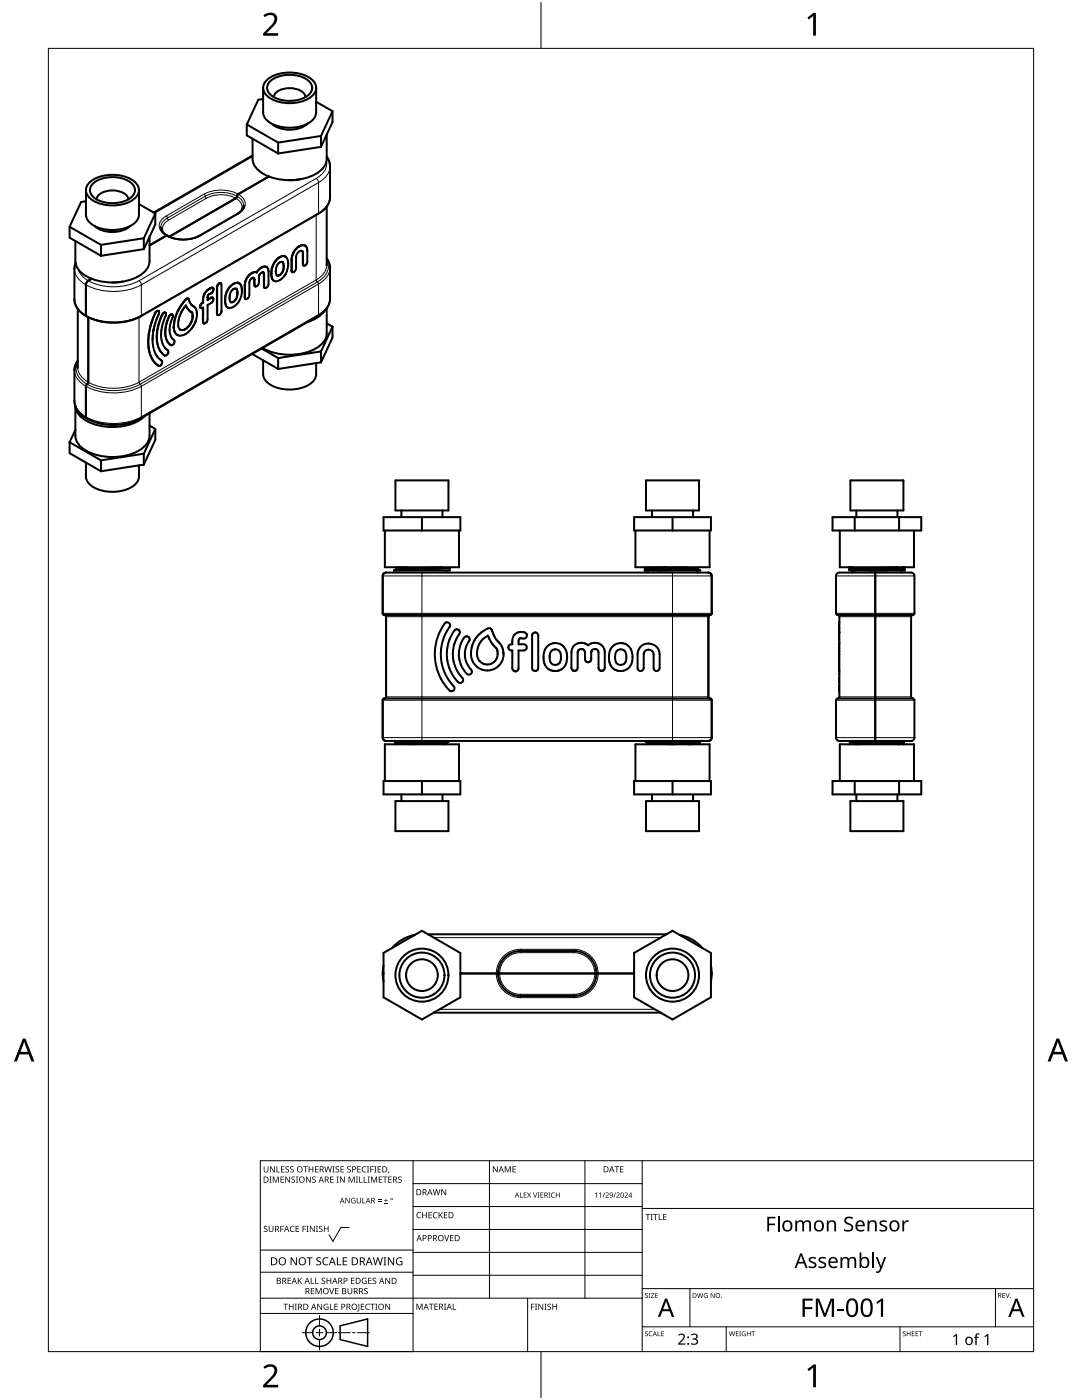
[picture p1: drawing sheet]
<svg xmlns="http://www.w3.org/2000/svg" width="216mm" height="279mm" viewBox="0 0 216 279" stroke-linecap="round" stroke-linejoin="round" font-family="sans-serif">
<g fill="none" stroke="#000" stroke-width=".4">
<path d="M52.5 17.5v4.9a3.3 3.3 0 0 0 2.6 2.7 7.8 7.8 0 0 0 7.3-1.1l.6-1 .1-.6v-4.9M52.5 19.8l-1 .1-2.3 4.9M53.2 16a7.7 7.7 0 0 1 9.2 0 2.11 2.11 0 0 1-.6 3.5 7.8 7.8 0 0 1-8.6-.4 2.01 2.01 0 0 1 0-3.1zM54.1 16.1a6.7 6.7 0 0 1 7.4 0 1.86 1.86 0 0 1 .8 1.8 1.86 1.86 0 0 1-1.3 1.5 6.8 6.8 0 0 1-6.9-.4 1.76 1.76 0 0 1 0-2.9zM54.6 19.4a2.46 2.46 0 0 1 2.5-1.8 3.8 3.8 0 0 1 3.8 1.4l.1 .4M17.1 37.9v4.9a3.3 3.3 0 0 0 2.7 2.7 7.8 7.8 0 0 0 7.2-1.1l.6-1 .1-.6v-4.9M17.9 36.4a7.7 7.7 0 0 1 9.1 0 2.11 2.11 0 0 1-.5 3.5 7.8 7.8 0 0 1-8.6-.4 2.01 2.01 0 0 1 0-3.1zM18.7 36.5a6.7 6.7 0 0 1 7.5 0 1.86 1.86 0 0 1 .7 1.8 1.86 1.86 0 0 1-1.3 1.5 6.8 6.8 0 0 1-6.9-.4 1.76 1.76 0 0 1 0-2.9zM19.3 39.8a2.46 2.46 0 0 1 2.4-1.8 3.8 3.8 0 0 1 3.8 1.4l.1 .4M49.2 24.8v2.2l6.3 3.6M49.2 24.8l6.3 3.7M50.4 31l-19.7 11.4"/>
<path d="M53.6 35.2l-6.1 3.6-.4 .8-13.3 7.6M54.2 24.7a5.9 5.9 0 0 0 7.2 0M55.5 28.5v2.1M59.9 35.8l-2.2 .2M63.1 20.3l3.2 1.9M64.1 27.1l-8.6 1.4M64.1 29.3l-8.6 1.3M64.1 27.1v2.2M65.2 26.9v4.8a4.2 4.2 0 0 1-3 3.4 11.3 11.3 0 0 1-10.4-.9 3.3 3.3 0 0 1-1.4-2.5v-4M65.2 31.3l.4 .8 .2 .9 .1 6.4-.2 .9-.5 .9M66.3 22.2v2.2l-2.2 4.9M66.3 22.2l-2.2 4.9"/>
<path d="M13.9 45.3v2.1l6.2 3.6M13.9 45.3l6.2 3.6M14.9 59.7l.1 1 .5 .9M14.9 53.6v6.1M15.1 52.5l-.3 1.2M15.1 52.5h.1M17.1 40.2l-.9 .1-2.3 5M18.3 55.6l-.8 .5-.3 .6v6.4M18.9 45.1a5.9 5.9 0 0 0 7.1 0M20.1 48.9v2.1M24.5 56.2l-2.2 .2M27.7 40.7l3.3 1.9"/>
<path d="M28.7 47.5l-8.6 1.4M28.7 49.7l-8.6 1.3M28.7 47.5v2.2M29.8 47.3v4.8a4.2 4.2 0 0 1-3 3.4 11.3 11.3 0 0 1-10.3-.9 3.3 3.3 0 0 1-1.5-2.5v-4M31 42.6v2.2l-2.3 4.9M31 42.6l-2.3 4.9M32.1 45.4l.2 .6 .6 .7M32.9 46.7v.1M32.9 46.8l.4 .2M33.2 47l-3.4 2M33.3 47h-.1M33.3 47l.5 .2"/>
<path d="M37.6 59.6h.1M37.6 59.6h-.1a5.1 5.1 0 0 0-2.1 2.8l-.6 1.7-.1 1.2M37.6 59.6h-.2a5.1 5.1 0 0 0-2.1 2.8l-.5 1.7-.1 1.2M37.6 59.6l.5 1.1 .6 .5M40.8 58.7l-.3 .8v.8M40.8 58.7h.1M40.8 58.7l-.2 .9-.1 .8M41.4 59.3v.1M41.4 59.4v.5l.7-.5M41.4 57.8l.1 .1M41.4 57.8l-.6 .9M41.5 57.9l-.7 .8"/>
<path d="M42 57.5h.1M42 57.5l-.6 .3M42 57.5l-.5 .4M42.1 59.4l-.7 .4M42.1 59.4h.1M42.2 58.5l-.6 .3-.2 .5M42.2 58.5h.1M42.2 57.4l.3 .1M42.2 57.4h.1M42.2 57.4l-.2 .1M42.4 59.4l.2 .4-.4 .6M42.4 59.4h-.3"/>
<path d="M42.5 57.5l.1 .4-.4 .6M43.3 57.1v5.5l.1 .3M43.3 57.1h.1M43.4 57.1l-.1 5.5 .1 .3M43.9 56.5l-.3 .2-.3 .4M43.9 56.5h.1M43.9 56.5l-.3 .2-.2 .4M43.9 56.5l.2 .1M44 56.5l.1 .1M44.1 56.6l.1 .3v5.3l-.3 .5-.5 .2M44.9 59.9a1.56 1.56 0 0 0 .6 1.5M44.9 59.9h.1"/>
<path d="M44.9 59.9a1.6 1.6 0 0 0 .6 1.5M45.6 57.5l-.6 1.3-.1 1.1M45.6 57.5h.1M45.7 57.5l-.6 1.4-.2 1M46.3 58l.2-.2a.53 .53 0 0 1 .5-.2 .53 .53 0 0 1 .4 .5 1.66 1.66 0 0 1-1.3 2.2l-.2-.3-.1-.8 .1-.6zM47.1 57.6a1.84 1.84 0 0 1-.9 2.7h-.2M47.5 56.4a2.16 2.16 0 0 0-1.9 1.1M47.5 56.4v.1M47.5 56.4l.2 .1M47.5 56.5h.2M47.5 56.5a2.16 2.16 0 0 0-1.8 1M47.7 56.5h.1"/>
<path d="M47.7 56.5l.1 .1M47.8 42.4l-8.1 4.7a7.4 7.4 0 0 1-5.9 .1M47.8 42.4h.1M47.8 56.6h.1M47.9 56.6v.1M47.9 56.7h.1M47.9 56.7l.2 .4a3.7 3.7 0 0 1-2.1 4.4l-.5-.1M48.6 41.1l-.2 .6-.6 .7M48.6 41v.1M48.8 56.9v2.4l.2 .4M48.8 56.9h.1M48.9 56.9v2.5l.1 .3"/>
<path d="M50.6 55.4l.1 .4M50.7 55.8v1l.2 .4M50.7 55.8h.1M50.8 55.8l-.1-.2a.71 .71 0 0 0-.7 .1 .71 .71 0 0 0-.2 .7v2.5a.76 .76 0 0 1-.8 .8M50.8 55.8l.1 1.4M51.2 54.3v.1M51.2 54.3a2.36 2.36 0 0 0-2.4 2.6M51.2 54.4a2.36 2.36 0 0 0-2.3 2.5M52.5 54.3l.2 .4M52.5 54.3l-.5 .3-.2 .3-.1 1.5a.77 .77 0 0 1-.8 .8M52.7 54.7v2.4l.1 .4M52.7 54.7h.1"/>
<path d="M52.7 54.7v2.5l.1 .3M53.1 53.3h.1M53.1 53.3a1.83 1.83 0 0 0-1.9 1M53.2 53.3a1.83 1.83 0 0 0-2 1.1M53.2 53.3l.4 .6v2.8a.69 .69 0 0 1-.8 .8M54.1 54.5a1.56 1.56 0 0 0 .6 1.6M54.1 54.5l.1 .1M54.2 54.6a1.6 1.6 0 0 0 .5 1.5M54.9 52.2l-.5 .8-.3 1.5M54.9 52.2h.1M54.9 52.2l-.5 .9-.2 1.5M55.5 52.6l.3-.2a.44 .44 0 0 1 .7 0 1.91 1.91 0 0 1-1.1 2.6h-.1a2.12 2.12 0 0 1 .2-2.4z"/>
<path d="M56.3 52.3a1.84 1.84 0 0 1-.9 2.7h-.2M56.7 51.1l.2 .1M56.7 51.1a2.16 2.16 0 0 0-1.8 1.1M56.7 51.1h.1M56.7 51.1a2.17 2.17 0 0 0-1.8 1.1M56.9 51.2h.1M56.9 51.2a3.1 3.1 0 0 1-.4 4.1 1.77 1.77 0 0 1-1.8 .8M58.2 54.2h.1M58.2 54.2l.2 .1M58.2 54.2l.1 .1M58.5 50.4l-.3 1.1v2.7M58.5 50.4l.1 .1"/>
<path d="M58.6 50.5l-.4 1v2.7M59.7 49.1h.1M59.7 49.1l-.8 .7-.4 .6M59.8 49.1l-.6 .5-.6 .9M60.2 50.1l.2 .4M60.4 50.5l.1 2.4M60.4 50.5h.1M60.5 52.9l.1 .1M60.5 52.9h.1M60.5 50.5l-.1-.2a.62 .62 0 0 0-.6-.2 .62 .62 0 0 0-.5 .5l-.2 .7-.1 2.4-.3 .5-.4 .1M60.5 50.5v2.4M60.9 49l.4 .7v2.5l-.2 .6-.5 .2"/>
<path d="M60.9 49l-.5-.1-.6 .2M60.9 49l-.5-.1-.7 .2M65.2 41.2v11.8M65.2 51.6l.5 .9 .2 1-.1 6.3-.2 .9-.4 .8M65.2 41.2l-.8 .8-.8 .6-36.1 20.8-2.4 .8-2.6 .2-2.6-.3-2.3-.8M14.9 73.9v6.1l.1 1M15.5 72l-.5 1-.2 .9M15.5 61.6l.8 .8 .9 .7M15.5 61.6v11.8M17.2 63.1l.4 .2M17.6 63.3v13l-.5 .8v6.1l.2 .3M30.6 65.9l-.1 1a6.6 6.6 0 0 0 1.1 4.5l.5 .5"/>
<path d="M30.6 65.9h.1M31 64.4l-.4 1.5M31.5 62l-.3 .1a12.1 12.1 0 0 0-1.4 8.2 4.3 4.3 0 0 0 1.9 2.7M31.5 62l.1 .1M31.5 62h.1M31.6 62v.1M31.6 62.1h.1M31.6 62.1l-.3 .1a12 12 0 0 0-1.5 8.1 3.3 3.3 0 0 0 2.1 2.7l.4-.5M31.6 62.8l-.6 1.6M31.6 62.8h.1M31.7 62.1h.1M31.7 62.1l.1 .3-.2 .4"/>
<path d="M32.1 71.9h.1M32.1 71.9l.3 .2-.1 .4M32.3 72.5h.1M33 62.4h.1M33 62.4l-.4 .1a8.9 8.9 0 0 0-1 6.8l.8 1.2 .5 .4M33 62.4l-.4 .1a8.9 8.9 0 0 0-1 6.8 3.1 3.1 0 0 0 1.3 1.7M33 62.4l.1 .1M33.1 62.5h.1M33.1 62.5v.1a10.3 10.3 0 0 0-.9 4.7 3.5 3.5 0 0 0 1.4 2.8 .76 .76 0 0 1-.7 .8M34.3 62.7l.1 .1M34.3 62.7l.2 .5a4.3 4.3 0 0 0 0 4.4 .66 .66 0 0 1 .3 .8 .66 .66 0 0 1-.7 .5M34.3 62.7l-.3 .1a6 6 0 0 0-.7 5.2l.8 .9"/>
<path d="M34.7 65.3l.2 1.1 .5 .4M34.7 65.3h.1M35.6 64.9h.1M37.1 61l.5 .8 .5 .4M37.1 61l-.9 1.2a5.8 5.8 0 0 0-.6 2.7M37.1 61h.1M38.1 62.2l.1 .1a2.7 2.7 0 0 1-1.2 3.4 .89 .89 0 0 1-1 .1 .89 .89 0 0 1-.4-.9M38.2 62.3a2.7 2.7 0 0 1-1.2 3.4l-.6 .2-.5-.1M38.6 61.1l.1 .1M38.7 61.2l.4 .5 .2 .8M39.3 62.5h.1M39.3 62.5v.2"/>
<path d="M39.3 62.7l-.2 1.1-.5 1.2a4.2 4.2 0 0 1-2.6 2 1.38 1.38 0 0 1-1.3-1.7M39.3 62.7h.1M40 61.4l.1 .1M40 60.9v.5M40 60.9h.1M40 61.4h.1M40.1 61.5l.4-.1v2.8l.2 .3M40.4 60.4h.1M40.4 60.4l-.4 .5M40.5 61.4v2.8l.2 .3M40.5 60.3v.1M40.5 60.3l-.1 .1"/>
<path d="M40.5 60.4h-.1M42.1 60.5l-.7 .4v2.8a.75 .75 0 0 1-.7 .8M42.2 60.4l-.1 .1M50.3 70.6l5.2 3M52.2 69.6l3.3 1.9M52.5 71.9v2.8a3.2 3.2 0 0 0 2.6 2.6 7.8 7.8 0 0 0 7.3-1.1l.6-1 .1-2.7M55.5 71.5v2.1M64.1 70.1v2.2M64.1 72.3l-8.6 1.3M64.1 70.1l-8.6 1.4M64.6 62.2l-1.2 .9-35.8 20.6M64.6 62.2l-1.3 1.2-2 .9"/>
<path d="M65.2 61.5v5a4.2 4.2 0 0 1-3 3.5 11.5 11.5 0 0 1-9.8-.6M65.2 64.5l1.1 .7M65.2 61.5l-.6 .7M66.3 65.2v2.2l-2.2 4.9M66.3 65.2l-2.2 4.9M13.9 88.3v2.1l6.2 3.6M13.9 88.3l6.2 3.6M15 81h.1M15 81v.1M15 81.1h.1M15 81.1v5.8a4.2 4.2 0 0 0 3.1 3.5 11.3 11.3 0 0 0 10.3-.9 3.3 3.3 0 0 0 1.4-2.6v-4.4M15 85.8l-1.1 2.5"/>
<path d="M15 81.1a4.3 4.3 0 0 0 3.2 3.3 11.2 11.2 0 0 0 10.3-1l.4-.4M15.1 81.1a5 5 0 0 0 2.2 2.4M17.1 92.3v2.8a3.3 3.3 0 0 0 2.7 2.6 7.8 7.8 0 0 0 7.2-1.1l.6-1 .1-2.7M17.3 83.5l2.2 .9 2.6 .4 2.6-.2 2.4-.6M20.1 91.9v2.1M27.1 84h.1M27.6 83.8l-.5 .2M27.6 83.7v.1M28.7 90.5v2.2M28.7 92.7l-8.6 1.3M28.7 90.5l-8.6 1.4M29.8 84.9l1.2 .7"/>
<path d="M31 85.6v2.2l-2.3 4.9M31 85.6l-2.3 4.9M78.9 95.9h10.6v6h-10.6zM128.9 95.9h10.6v6h-10.6zM169.7 95.9h10.6v6h-10.6zM76.5 103.2h15.4v2.7h-15.4zM76.8 105.9v7.3h14.8v-7.3M78.7 113.8v.1M78.9 113.2l.2 .1M79.1 113.6l-.4 .2M80.1 101.9v1.3M80.8 113.7l-2.1 .1"/>
<path d="M81.2 113.2l-2.1 .1M84.2 103.2v2.7M88.2 113.2l-9.1 .4v-.3M88.3 101.9v1.3M89.1 113.9v.4M89.4 113.2l.3 .2M89.7 113.4h.1M89.7 113.4l-8.9 .3M89.7 113.4v.5l-11-.1M126.5 103.2h15.4v2.7h-15.4zM126.8 105.9v7.3h14.8v-7.3M128.7 113.4v.5l11-.1"/>
<path d="M128.7 113.5l.5 .3M128.7 113.5v.4M129 113.2l-.3 .2M129.2 113.8v.1M129.3 113.9v.4M130.1 101.9v1.3M132.8 113.2l-4.1 .2M134.2 103.2v2.7M137 113.2l-8.3 .3M138.3 101.9v1.3M139.1 113.9v.4M139.2 113.6l.5 .2"/>
<path d="M139.2 113.3l-10 .5M139.2 113.6l-8 .3M139.2 113.3v.3M139.5 113.2l-.3 .1M139.7 113.8v.1M166.1 103.2h17.7v2.7h-17.7zM167.6 105.9v7.3h14.8v-7.3M169.4 113.2v.1M169.4 113.6v.3M169.4 113.3l.5 .3M169.7 113.4l-.3 .2h.5M169.9 113.6v.3"/>
<path d="M169.9 113.8h.1M170 113.9v.4M170.2 113.2l-.8 .1M170.5 103.2v2.7M170.9 101.9v1.3M174.6 114.3v33.6M179.1 113.2l-9.2 .4M179.1 101.9v1.3M179.3 113.7l-5.6 .2M179.4 103.2v2.7M179.9 113.9v.4M180 113.3h.1"/>
<path d="M180 113.3l-10.1 .5M180 113.3l.5 .3M180 113.2v.1M180.3 113.2h-.2M180.5 113.6h.1M180.5 113.3h-.4M180.5 113.3l-.3 .1M180.5 113.6l-1.2 .1M180.5 113.6v.3h-10.7M180.5 113.2v.1M76.7 122.7l.3 .4v16l-.3 .3M76.7 122.7l-.3-.3v-7.5a.67 .67 0 0 1 .6-.6h64.4a.67 .67 0 0 1 .6 .6v7.5l-.3 .3"/>
<path d="M76.7 122.7h65M76.7 139.4h65M88.8 124.3a.6 .6 0 0 1 .8 0 .6 .6 0 0 1 .1 .8 9.4 9.4 0 0 0 .9 12 .6 .6 0 0 1-.2 .8 .6 .6 0 0 1-.7-.1 10.4 10.4 0 0 1-.9-13.5zM90.8 125.7a.64 .64 0 0 1 .9 .2 .64 .64 0 0 1-.2 .9 7 7 0 0 0 .9 8.7 .6 .6 0 0 1-.3 .7 .6 .6 0 0 1-.7-.1 8 8 0 0 1-.6-10.4zM92.7 127.2a.6 .6 0 0 1 .8-.1 .6 .6 0 0 1 .1 .8 4.6 4.6 0 0 0 .5 6 .6 .6 0 0 1-.3 .7 .6 .6 0 0 1-.7-.1 5.7 5.7 0 0 1-.4-7.3zM94 130.5h.1M95.2 130.5h.1M97.3 126.9l1.1 1.9a2.07 2.07 0 0 1-.2 3.5 2.07 2.07 0 0 1-3-1.8M97.3 126.9a3.8 3.8 0 0 0-2.1 3.6M97.3 126.9h.1M100.4 130.3a4.3 4.3 0 0 0-1.5-2.9l-.4-.6a1.99 1.99 0 0 0-.9-1.4 5.3 5.3 0 0 0-3.6 5.1M100.4 130.3h.1"/>
<path d="M100.4 130.3a3.2 3.2 0 0 1-3.1 3.5 3.2 3.2 0 0 1-3.3-3.3M102.8 126.5l.5-.3 .7-.1a.76 .76 0 0 1 .9 .2 .76 .76 0 0 1 0 1l-.4 .2-.6-.1a.47 .47 0 0 0-.4 .6v.6h1a.62 .62 0 0 1 .6 .6 .62 .62 0 0 1-.6 .6h-1v3.5a.62 .62 0 0 1-.7 .7 .62 .62 0 0 1-.6-.7v-3.5a.64 .64 0 0 1-.8-.6 .64 .64 0 0 1 .8-.6l.1-1.3zM106.4 126.4l.6-.1 .2 .1 .2 .5v6.4a.61 .61 0 0 1-.6 .6 .61 .61 0 0 1-.6-.6v-6.4zM109.2 129a2.37 2.37 0 0 1 2.7-.4 2.37 2.37 0 0 1 1.3 2.5 2.38 2.38 0 0 1-2.4 2.8 2.32 2.32 0 0 1-2.3-2.8v-.5a2.55 2.55 0 0 1 .7-1.6zM110 130a1.16 1.16 0 0 1 1.4-.2 1.16 1.16 0 0 1 .5 1.3 1.19 1.19 0 0 1-1.1 1.6 1.19 1.19 0 0 1-1.1-1.6v-.6zM115.3 130.2h.1M118 130v1.6a.62 .62 0 0 1-.7 .6 .62 .62 0 0 1-.6-.7v-1.3a.73 .73 0 0 0-.7-.7 .73 .73 0 0 0-.7 .7M118 130h.1M118 130a.73 .73 0 0 1 .8-.5 .73 .73 0 0 1 .6 .7v3.1a.62 .62 0 0 0 .7 .6 .62 .62 0 0 0 .6-.6v-3.1a1.98 1.98 0 0 0-1.2-1.8 1.98 1.98 0 0 0-2.1 .4 2.13 2.13 0 0 0-2.9 .1l-.3 .6-.2 .7v3.1a.62 .62 0 0 0 .6 .6 .62 .62 0 0 0 .7-.6v-3.1M122.3 128.9a2.37 2.37 0 0 1 2.7-.3 2.37 2.37 0 0 1 1.2 2.5 2.39 2.39 0 0 1-2.3 2.8 2.39 2.39 0 0 1-2.4-2.8l.2-1.2zM123 130a1.16 1.16 0 0 1 1.5-.3 1.16 1.16 0 0 1 .5 1.4 1.17 1.17 0 0 1-.6 1.4 1.17 1.17 0 0 1-1.5-.4l-.2-1zM128 128.9a2.24 2.24 0 0 1 2.3-.3 2.24 2.24 0 0 1 1.3 2v2.7a.6 .6 0 0 1-.6 .6 .6 .6 0 0 1-.6-.6v-2.7a.99 .99 0 0 0-1-1 .99 .99 0 0 0-1 1v2.7a.61 .61 0 0 1-.6 .6 .61 .61 0 0 1-.6-.6l.1-3.1 .3-.8z"/>
<path d="M141.7 139.4l.3 .3v7.5a.67 .67 0 0 1-.6 .7h-64.4a.67 .67 0 0 1-.6-.7v-7.5l.3-.3M141.7 122.7l-.3 .4v16l.3 .3M167.1 122.7l.4 .4v16l-.4 .3M167.1 139.4l-.3 .3v7.5a.67 .67 0 0 0 .7 .7h14.3a.67 .67 0 0 0 .7-.7v-7.5l-.4-.3M167.1 122.7l-.3-.3v-7.5a.67 .67 0 0 1 .7-.6h14.3a.67 .67 0 0 1 .7 .6v7.5l-.4 .3M167.1 122.7h15M167.1 139.4h15M167.4 124.2h.1M167.4 136.3h.1M167.4 138h.1M167.4 125.4h.1M167.4 127h.1"/>
<path d="M167.4 126.1h.1M167.4 125.4v.6M167.4 135.3v.8M167.4 136.9v.9M167.4 133.9h.1M167.4 130h.1M167.4 130.6h.1M167.4 128.3h.1M167.4 126.2h.1M167.5 124.3l-.1 .8M167.5 126.3l-.1 1.5M167.5 128.4v5.4"/>
<path d="M167.5 134.5l-.1 .1M182.1 122.7l-.3 .4v16l.3 .3M76.5 155.9h15.4v2.6h-15.4zM76.8 155.9v-7.4h14.8v7.4M78.8 148.3v.1M78.8 148.4l.2 .1M78.9 159.9h10.6v6h-10.6zM80.1 158.5v1.4M81.6 147.9h-.7a3.4 3.4 0 0 0-2.1 .4M84.2 155.9v2.6M88.3 158.5v1.4M89.1 148.2v.3"/>
<path d="M89.1 148.5h.2M89.1 148.5h-.7M89.5 147.9l-10.7 .4M89.6 148l-10.8 .4M89.6 148l-.5 .3h-.5l-6.9 .2M89.6 147.9v.1M126.5 155.9h15.4v2.6h-15.4zM126.8 155.9v-7.4h14.8v7.4M128.8 147.9v.1M128.8 148h.1M128.8 148l.5 .2M128.9 159.9h10.6v6h-10.6z"/>
<path d="M129.3 148.2v.3M129.3 148.5h-.2M129.8 147.9l-1 .1M130.1 158.5v1.4M134.2 155.9v2.6M136.1 148.2l-6.8 .3M136.1 148.2h.1M136.1 148l-6.8 .2M136.1 148h.1M137.4 148.5l2.2-.1-.2 .1M138.3 158.5v1.4M138.3 148.1l-2.2 .1"/>
<path d="M138.3 148.1h.1M138.4 147.9l-2.3 .1M139.1 148l-.8 .1M139.1 148l.5 .3M139.1 147.9v.1M139.1 148h.1M139.6 148.3l-6.2 .2M139.6 148.3v.1M166.1 155.9h17.7v2.6h-17.7zM167.6 155.9v-7.4h14.8v7.4M169.6 148.1v.1M169.6 148.5h.1"/>
<path d="M169.6 148.2l.2 .2M169.7 159.9h10.6v6h-10.6zM169.8 147.9l.2 .1v.2M169.9 147.9l-.3 .2M170 148l-.4 .1M170.1 148.2l-.5 .3M170.1 148.1l-.5 .1M170.4 148.2h-.3M170.4 148.2h.1M170.5 155.9v2.6M170.9 158.5v1.4M179.1 158.5v1.4"/>
<path d="M179.2 147.9l-8.8 .3M179.4 155.9v2.6M180 147.9l.4 .2M180.1 148.4l.3 .1M180.4 148.5h.1M180.4 148.2l-9.8 .3M180.4 148.1l-10.8 .4M180.4 148.2l-.5 .3h-.7M180.4 148.5h-.1M180.4 148.1v.1M76.4 194.3h.1M76.4 194.3l.1 1.5"/>
<path d="M76.5 192.7l-.1 1.6M76.5 190.2l7.7-4.4 7.7 4.4v8.8l-7.7 4.5-7.7-4.5zM82.8 186.6l-1.5 .4-1.3 .7-1.8 1.5M85.4 186.5h47.6M91.9 194.3h34.6M100.4 191.4a4.5 4.5 0 0 1 3.5-1.6h10.6a4.5 4.5 0 0 1 4.5 4.5 4.5 4.5 0 0 1-4.5 4.5h-10.6a4.5 4.5 0 0 1-4.1-2.6 4.5 4.5 0 0 1 .6-4.8zM126.5 190.2l7.7-4.4 7.7 4.4v8.8l-7.7 4.5-7.7-4.5zM135.6 186.6l1.5 .4 1.3 .7 1.7 1.5M141.9 194.3h.1M141.9 192.7l.1 1.6M142 194.3l-.1 1.5M86.5 202.1h45.3"/>
<circle cx="84.2" cy="194.6" r="5.3"/>
<circle cx="84.2" cy="194.6" r="4.5"/>
<circle cx="84.2" cy="194.6" r="3.2"/>
<circle cx="134.2" cy="194.6" r="5.3"/>
<circle cx="134.2" cy="194.6" r="4.5"/>
<circle cx="134.2" cy="194.6" r="3.2"/>
</g>
<g fill="none" stroke="#000" stroke-width=".2">
<path d="M40.7 38.8l.2 .4M40.7 38.8l-7.5 4.3M40.7 38.8a7.1 7.1 0 0 1 7.7 .7 2 2 0 0 1-.9 3.2M40.9 39.2a6.6 6.6 0 0 1 7.2 .6l.5 .8v.4M40.9 39.2l.3 .4M40.9 39.2l-7.5 4.3M41.2 39.6a6.1 6.1 0 0 1 6.6 .6 1.54 1.54 0 0 1 0 2.2M41.2 39.6l-7.6 4.3M50.4 31.3l-19.5 11.2M63.1 35.6l.3 .4 .2 .4M63.1 35.6l-35.4 20.4M63.6 36.4v6.1"/>
<path d="M63.6 36.4l-35.4 20.4M65.1 32.2a2.9 2.9 0 0 1-1.4 3l-.6 .4M65.9 39.3a3.8 3.8 0 0 1-2.3 3.2M65.9 33.2a3.8 3.8 0 0 1-2.3 3.2M14.8 53.7a4.2 4.2 0 0 0 2.9 3.4 12.4 12.4 0 0 0 10.5-.3M14.9 59.7a4.2 4.2 0 0 0 2.8 3.5 12.4 12.4 0 0 0 10.5-.3M15.6 53.7a5.7 5.7 0 0 0 4.7 3.3 11.2 11.2 0 0 0 7.4-1M27.7 56l.4 .4 .1 .4M28.2 56.8v6.1M33.2 43.1l.2 .4M33.2 43.1a2.08 2.08 0 0 0-1.4 2 2.08 2.08 0 0 0 1.4 1.9 7.5 7.5 0 0 0 6.8 0M33.4 43.5l.2 .4"/>
<path d="M33.4 43.5a2.16 2.16 0 0 0-1.3 1.9M33.6 43.9a1.73 1.73 0 0 0-.7 2.8M37 59.8h.1M37.4 59.6h.1M39.8 47h.2M40.5 59.9h.1M43.3 57.3v.1M43.7 56.6h.1M46.5 56.7h.1M47.4 58.5h.1M47.4 42.7h.1M47.5 42.7l-7.5 4.3"/>
<path d="M48.8 59.3l.1 .1M49.8 54.8v.1M50.2 54.5h.1M50.7 56.8l.1 .1M52.1 53.4h.1M52.7 57.1v.1M55.8 54.9h.1M55.8 51.3v.1M56.6 53.1v.1M58.2 54h.1M58.2 51.8h.1M60.4 52.7h.1"/>
<path d="M63.1 55.9l.2 .4M63.1 42.9v13M63.1 55.9l-35.4 20.4M63.3 56.3l-35.3 20.4M63.3 56.3l.3 .4M63.6 56.7v6.1M63.6 42.5l-35.4 20.4M63.6 56.7l-35.4 20.4M63.6 42.5l-.1 .2M65.2 51.9a2.96 2.96 0 0 1-1.3 4l-.6 .4M65.2 53a3.6 3.6 0 0 1-2.1 2.9M65.9 53.5a3.8 3.8 0 0 1-2.3 3.2"/>
<path d="M65.9 59.6a3.8 3.8 0 0 1-2.3 3.2M14.8 73.9a4.3 4.3 0 0 0 2.9 3.5 12.4 12.4 0 0 0 10.5-.3M14.9 80a4.2 4.2 0 0 0 2.8 3.5 12.4 12.4 0 0 0 10.5-.3M15.5 72.4a2.96 2.96 0 0 0 1.3 3.9 11.5 11.5 0 0 0 11.2 .4M15.5 73.4a4.3 4.3 0 0 0 3.4 3.5 11.4 11.4 0 0 0 8.8-.6M27.7 76.3l.3 .4M27.7 63.3v13M28 76.7l.2 .4M28.2 62.9l-.1 .2M28.2 77.1v6.1M30.9 62.5h.1M31.2 62.1l.1 .1"/>
<path d="M31.6 73h.1M32.3 62.8l.1 .1M32.6 62.5h.1M32.8 70.9h.1M32.9 62.4h.1M33.7 63.2h.1M34 62.8h.1M34.1 68.9h.1M34.3 62.7h.1M35.5 61.9h.1M37 65.7h.1M38.4 63.1l.1 .1"/>
<path d="M40.5 64.2h.1M43.3 62.6h.1M46.5 60.2h.1M63.6 62.8l-35.4 20.4M63.6 62.8l-.2 .3M28.2 83.2l-.1 .3M76.4 114.9h65.6M84.2 114.3v33.6M134.2 114.3v33.6M166.8 114.9h15.7M76.4 122.4h65.6M76.4 139.7h65.6"/>
<path d="M77 139.1h64.4M77 123.1h64.4M166.8 122.4h15.7M166.8 139.7h15.7M167.4 137.8h.1M167.4 135.3h.1M167.4 136.1h.1M167.4 125.1h.1M167.4 136.9h.1M167.4 133.3h.1M167.4 124.7h.1M167.4 126.9h.1"/>
<path d="M167.4 134.1h.1M167.4 125.4h.1M167.4 125.8h.1M167.5 139.1h14.3M167.5 123.1h14.3M76.4 147.2h65.6M166.8 147.2h15.7M86.5 187.1h45.3M103.9 189.5a4.8 4.8 0 0 0-4.9 4.8 4.8 4.8 0 0 0 4.9 4.8M103.9 190.1a4.2 4.2 0 0 0-4.2 4.2 4.2 4.2 0 0 0 4.2 4.1M103.9 189.5h10.6M103.9 190.1h10.6"/>
<path d="M103.9 189.5v.6M103.9 198.4v.7M103.9 198.4h10.6M103.9 199.1h10.6M114.5 190.1a4.2 4.2 0 0 1 4.2 4.2 4.2 4.2 0 0 1-4.2 4.1M114.5 189.5v.6M114.5 198.4v.7M114.5 189.5a4.8 4.8 0 0 1 4.8 4.8 4.8 4.8 0 0 1-4.8 4.8M87.7 201.4h43"/>
</g>
<path d="M9.7 9.7h196.5v260h-196.5z" fill="none" stroke="#000" stroke-width=".2"/>
<path d="M107.9 .5v9.2M107.9 269.7v9.2" fill="none" stroke="#000" stroke-width=".2"/>
<g fill="#000">
<path d="M52.6 3.1a1.64 1.64 0 0 1 2.7 .4 2.52 2.52 0 0 1-1.1 2.2l-1 .9h2.3v.5h-3v-.4l1.2-1.2a1.95 1.95 0 0 0 .9-2.2 1.23 1.23 0 0 0-1.7 .1zM161.1 3.5l1.2-.9h.5v4.5h-.5v-4l-.9 .8zM52.6 272.8a1.64 1.64 0 0 1 2.7 .4 2.52 2.52 0 0 1-1.1 2.2l-1 1h2.3v.5h-3v-.5l1.2-1.2a1.95 1.95 0 0 0 .9-2.1 1.23 1.23 0 0 0-1.7 .1zM161.1 273.3l1.2-1h.5v4.6h-.5v-4l-.9 .7z"/>
<path d="M4.6 207.3h.5l1.8 4.5h-.6l-.6-1.4h-1.8l-.5 1.4h-.6zM4.8 207.9l-.7 2h1.4z"/>
<path d="M210.8 207.3h.5l1.8 4.5h-.6l-.5-1.4h-1.8l-.6 1.4h-.6zM211.1 207.9l-.7 2h1.4z"/>
</g>
<g fill="none" stroke="#000" stroke-width=".2">
<path d="M82.4 231.6v38.1h-30.5v-38.1h154.3M82.4 236.2h45.7M97.7 231.6v27.5M116.7 231.6v27.5M128.1 231.6v38.1M51.9 259.1h76.2M51.9 253.9h30.5M51.9 249.5h30.5M69.7 245h-1.7l-1.6 2.8-.7-1.4M82.4 240.8h45.7M82.4 245.4h45.7M82.4 249.9h45.7"/>
<path d="M82.4 254.5h45.7M105.3 259.1v10.6M128.1 257.2h78.1M128.1 241.2h78.1M137.7 257.2v7.6M198.6 257.2v7.6M51.9 262.1h30.5M60.3 266h2.1M63.1 266h1.3M63.8 262.5v2.1M63.8 265.3v1.4M63.8 267.3v2.1"/>
<path d="M65.1 266h2.1M67.5 266h2.4M70.3 266h.6M71.3 266h2.4M128.1 264.8h78.1M144.9 264.8v4.9M179.6 264.8v4.9"/>
</g>
<g fill="#000">
<path d="M52.6 232.8h.2v.8a.32 .32 0 0 0 .3 .3 .32 .32 0 0 0 .3-.3v-.8h.2v.8a.47 .47 0 0 1-.5 .4 .47 .47 0 0 1-.5-.5zM53.8 234.8h.4l-.1 .1v1l.1 .1h-.4l.1-.1v-1zM53.9 232.8h.2l.6 1v-1h.1v1.2h-.1l-.7-1v1h-.1zM54.4 234.8h.3l.3 1 .4-1h.2v1.2h-.1v-1l-.4 1h-.1l-.4-1v1h-.2zM55.2 232.8h.1v1h.6v.2h-.7zM56 234.8h.7v.1h-.6v.4h.5v.2h-.5v.4h.6v.1h-.7zM56.1 232.8h.6v.1h-.5v.4h.5v.1h-.5v.4h.5v.2h-.6zM57 232.9l.4-.1h.3l-.1 .1a.25 .25 0 0 0-.4-.1 .25 .25 0 0 0 0 .4 .4 .4 0 0 1 .5 .3 .4 .4 0 0 1-.3 .5 .4 .4 0 0 1-.5-.2h.2a.27 .27 0 0 0 .4-.1 .27 .27 0 0 0-.3-.3l-.2-.2zM56.9 234.8h.2l.6 1v-1h.2v1.2h-.2l-.6-1v1h-.2zM57.9 232.9l.5-.1h.2v.1a.25 .25 0 0 0-.4-.1 .25 .25 0 0 0 0 .4 .4 .4 0 0 1 .4 .3 .4 .4 0 0 1-.2 .5 .4 .4 0 0 1-.5-.2h.1a.27 .27 0 0 0 .5-.1 .27 .27 0 0 0-.4-.3l-.2-.2zM58.2 234.9l.4-.1 .3 .1-.1 .1a.25 .25 0 0 0-.4-.1 .25 .25 0 0 0 0 .4 .4 .4 0 0 1 .5 .3 .4 .4 0 0 1-.3 .5 .4 .4 0 0 1-.5-.3l.2 .1a.27 .27 0 0 0 .4-.2 .27 .27 0 0 0-.3-.3l-.2-.2zM59 234.8h.5l-.2 .1v1l.2 .1h-.5l.2-.1v-1z"/>
<path d="M60.5 232.8h.9v.1h-.4v1.1h-.1v-1.1h-.4zM61.1 234.8h.1l.7 1v-1h.1v1.2h-.2l-.6-1v1h-.1zM61.6 232.8h.1v.5h.7v-.5h.1v1.2h-.1v-.6h-.7v.6h-.1zM62.3 234.9l.5-.1 .2 .1v.1a.25 .25 0 0 0-.4-.1 .25 .25 0 0 0 0 .4 .4 .4 0 0 1 .4 .3 .4 .4 0 0 1-.2 .5 .4 .4 0 0 1-.5-.3l.1 .1a.27 .27 0 0 0 .5-.2 .27 .27 0 0 0-.4-.3l-.2-.2zM62.9 232.8h.6v.1h-.5v.4h.5v.1h-.5v.4h.5v.2h-.6zM64.7 232.8h.2l.2 1 .3-1h.2l.2 1 .3-1h.1l-.3 1.2h-.1l-.3-1.1-.3 1.1h-.2zM65.9 234.8h.6v.1h-.5v.4h.5v.2h-.5v.4h.5v.1h-.6zM66.3 232.8h.5l-.2 .1v1l.2 .1h-.5l.2-.1v-1zM67.2 234.8h.4l-.1 .1v1l.1 .1h-.4l.1-.1v-1zM67 232.9l.4-.1h.3l-.1 .1a.25 .25 0 0 0-.4-.1 .25 .25 0 0 0 0 .4 .4 .4 0 0 1 .5 .3 .4 .4 0 0 1-.3 .5 .4 .4 0 0 1-.5-.2h.2a.27 .27 0 0 0 .4-.1 .27 .27 0 0 0-.3-.3l-.2-.2zM67.9 232.8h.7v.1h-.5v.4h.5v.1h-.5v.4h.5v.2h-.7zM67.8 234.8h.2l.7 1-.1-1h.2v1.2h-.2l-.6-1v1h-.2z"/>
<path d="M69.3 232.9l.4-.1h.3l-.1 .1a.25 .25 0 0 0-.3-.1 .25 .25 0 0 0 0 .4 .4 .4 0 0 1 .4 .3 .4 .4 0 0 1-.3 .5 .4 .4 0 0 1-.4-.2h.1a.27 .27 0 0 0 .5-.1 .27 .27 0 0 0-.4-.3l-.2-.2zM69.6 234.8h.2l.4 1 .4-1h.2v1.2h-.2v-1l-.4 1h-.1l-.4-1v1h-.1zM70.2 239.2l.5-.2 .2 .1v.1a.45 .45 0 0 0-.7 .4 .45 .45 0 0 0 .6 .4v-.3h-.2v-.1h.3v.5a.6 .6 0 0 1-.8-.1 .6 .6 0 0 1 .1-.8zM71 234.8h.4l-.1 .1v1l.1 .1h-.4l.2-.1v-1zM71.7 234.8h.1v1.1h.6v.1h-.7zM71.3 232.8h.7v.1h-.6v.4h.5v.1h-.5v.4h.6v.2h-.7zM71.2 239.1h.1v.7a.28 .28 0 0 0 .3 .2 .28 .28 0 0 0 .3-.2v-.7h.1v.7a.42 .42 0 0 1-.4 .4 .42 .42 0 0 1-.4-.4zM72.6 234.8h.1v1.1h.6v.1h-.7zM72.3 232.9l.5-.2 .3 .1-.1 .1a.49 .49 0 0 0-.7 .5 .49 .49 0 0 0 .8 .4 .52 .52 0 0 1-.7 .1 .52 .52 0 0 1-.2-.6zM73.2 232.8h.5l-.2 .1v1l.2 .1h-.5l.2-.1v-1zM73.4 234.8h.4l-.1 .1v1l.1 .1h-.4l.1-.1v-1zM73.9 232.8h.7v.1h-.6v.4h.5v.2h-.5v.5h-.1z"/>
<path d="M74 234.8h.3l.3 1 .4-1h.3v1.2h-.2v-1l-.4 1h-.1l-.4-1v1h-.2zM74.7 232.8h.4l-.1 .1v1l.1 .1h-.4l.1-.1v-1zM75.4 239.7h.7v.1h-.7zM75.4 239.4h.7v.1h-.7zM75.4 232.8h.6v.1h-.5v.4h.5v.1h-.5v.4h.5v.2h-.6zM75.6 234.8h.7v.1h-.6v.4h.5v.2h-.5v.4h.6v.1h-.7zM76.4 234.8h.9v.1h-.4v1.1h-.1v-1.1h-.4zM76.9 239.2h.2v.3h.3v.2h-.3v.3h-.2v-.3h-.3v-.2h.3zM77.5 233.8h.2l-.3 .4zM77.5 234.8h.7v.1h-.6v.4h.5v.2h-.5v.4h.6v.1h-.7zM79.5 234.9l.4-.1 .2 .1v.1a.25 .25 0 0 0-.4-.1 .25 .25 0 0 0 0 .4 .4 .4 0 0 1 .5 .3 .4 .4 0 0 1-.3 .5 .4 .4 0 0 1-.5-.3l.2 .1a.27 .27 0 0 0 .4-.2 .27 .27 0 0 0-.3-.3l-.3-.2zM86.3 237.3h.2l.2 1.1 .3-1.1h.2l.3 1.1 .2-1.1h.2l-.3 1.2h-.2l-.3-1-.3 1h-.1z"/>
<path d="M88.1 237.3h.1l.7 1v-1h.1v1.2h-.2l-.6-1v1h-.1zM98.3 232.8h.2l.7 1v-1h.1v1.2h-.2l-.6-1v1h-.2zM100.7 232.8h.2l.4 .9 .4-.9h.2v1.2h-.1v-1.1l-.4 1.1h-.1l-.4-1.1v1.1h-.2zM102.3 232.8h.6v.1h-.5v.4h.5v.1h-.5v.4h.5v.2h-.6zM103.7 238h.2v.9h.4v.1h-.6zM104.5 238h.6v.1h-.5v.3h.4v.1h-.4v.4h.5v.1h-.6zM105.2 238h.1l.3 .4 .4-.4-.4 .5 .4 .5h-.2l-.2-.4-.4 .4 .3-.5zM106.4 238h.1l.3 .9 .3-.9h.1l-.3 1h-.2zM107.3 238h.3l-.1 .1v.8l.1 .1h-.3l.1-.1v-.8zM107.8 238h.6v.1h-.4v.3h.4v.1h-.4v.4h.4v.1h-.6zM109.4 238h.4l-.1 .1v.8l.1 .1h-.4l.2-.1v-.8zM110.1 238.1l.4-.1h.2v.2a.41 .41 0 0 0-.6 .3 .41 .41 0 0 0 .6 .4 .48 .48 0 0 1-.7-.1 .48 .48 0 0 1 .1-.7z"/>
<path d="M110.9 238h.1v.4h.6v-.4h.1v1h-.1v-.5h-.6v.5h-.1zM118.7 238.2l.4-.2v1h-.1v-.9l-.2 .2zM119.5 238.2l.4-.2v1h-.1v-.9l-.2 .2zM120.6 238h.1l-.3 1h-.2zM120.8 238.1a.37 .37 0 0 1 .6 0 .37 .37 0 0 1-.2 .6l-.2 .2h.5v.1h-.7l.3-.4a.27 .27 0 0 0 .3-.3 .27 .27 0 0 0-.4-.2zM122.8 238h.1l-.4 1h-.1zM122.6 232.8h.9v.1h-.3v1.1h-.2v-1.1h-.4zM123 238.1a.37 .37 0 0 1 .6 0 .37 .37 0 0 1-.2 .6l-.3 .2h.6v.1h-.7l.2-.4a.27 .27 0 0 0 .3-.3 .27 .27 0 0 0-.3-.2zM123.7 232.8h.7v.1h-.5v.4h.5v.1h-.5v.4h.5v.2h-.7zM124.6 238.1a.37 .37 0 0 1 .6 0 .37 .37 0 0 1-.2 .6l-.2 .2h.5v.1h-.7l.3-.4a.27 .27 0 0 0 .3-.3 .27 .27 0 0 0-.4-.2zM52.7 244.8l.4-.2 .3 .1-.1 .1a.25 .25 0 0 0-.4-.1 .25 .25 0 0 0 0 .4 .4 .4 0 0 1 .5 .3 .4 .4 0 0 1-.3 .5 .4 .4 0 0 1-.5-.2h.2a.27 .27 0 0 0 .4-.1 .27 .27 0 0 0-.3-.3l-.2-.2zM53.6 244.6h.2v.8a.32 .32 0 0 0 .3 .3 .32 .32 0 0 0 .3-.3v-.8h.2v.8a.47 .47 0 0 1-.5 .5 .47 .47 0 0 1-.5-.5z"/>
<path d="M55.9 244.6h.7v.2h-.5v.4h.5v.1h-.5v.6h-.2zM57.4 255h.7v.1h-.6v.4h.5v.2h-.5v.4h.6v.1h-.7zM58 244.8l.4-.2 .4 .1-.1 .1a.49 .49 0 0 0-.7 .5 .49 .49 0 0 0 .7 .4 .52 .52 0 0 1-.6 .1 .52 .52 0 0 1-.3-.6zM58 250.9h.2l.9 1.3v-1.3h.1v1.6h-.2l-.8-1.3v1.3h-.2zM59 244.6h.7v.2h-.6v.4h.5v.1h-.5v.4h.6v.2h-.7zM59.4 255h.2v.6l.5-.6h.2l-.5 .5 .5 .7h-.2l-.4-.6-.1 .6h-.2zM60.4 244.6h.6v.2h-.5v.4h.5v.1h-.5v.6h-.1zM61.2 244.6h.4l-.2 .2v.9l.2 .2h-.4l.1-.2v-.9zM61.2 250.9h1.2v.2h-.5v1.4h-.2v-1.4h-.5zM62 255h.2v1.1h.5v.1h-.7zM62 257.1h.7v.1h-.5v.4h.5v.1h-.5v.4h.5v.2h-.7zM61.8 244.6h.2l.7 1.1-.1-1.1h.2v1.3h-.2l-.6-1v1h-.2z"/>
<path d="M62.9 255h.1v1.1h.6v.1h-.7zM63 244.6h.5l-.2 .2v.9l.2 .2h-.5l.2-.2v-.9zM63 257.1h.2l.4 1 .4-1h.2v1.2h-.2v-1.1l-.4 1.1h-.1l-.4-1.1v1.1h-.1zM63.2 251.1l.3-.2 .6 .1-.2 .1a.33 .33 0 0 0-.6 .2 .33 .33 0 0 0 .4 .4 .47 .47 0 0 1 .4 .6 .47 .47 0 0 1-.7 .2h-.3v-.2h.2a.35 .35 0 0 0 .6-.2 .35 .35 0 0 0-.5-.4l-.3-.2zM63.7 244.8l.4-.2 .3 .1-.1 .1a.25 .25 0 0 0-.4-.1 .25 .25 0 0 0 0 .4 .4 .4 0 0 1 .5 .3 .4 .4 0 0 1-.3 .5 .4 .4 0 0 1-.5-.2h.2a.27 .27 0 0 0 .4-.1 .27 .27 0 0 0-.3-.3l-.2-.2zM64.2 255.1l.4-.1 .3 .1-.1 .1a.25 .25 0 0 0-.3-.1 .25 .25 0 0 0 0 .4 .4 .4 0 0 1 .4 .3 .4 .4 0 0 1-.3 .5 .4 .4 0 0 1-.4-.3l.1 .1a.27 .27 0 0 0 .5-.2 .27 .27 0 0 0-.4-.3l-.2-.2zM64.5 251.1l.6-.2 .4 .1-.1 .2a.63 .63 0 0 0-.9 .5 .63 .63 0 0 0 1 .6v.2a.83 .83 0 0 1-1.1-.3 .83 .83 0 0 1 .1-1.1zM64.6 244.6h.2v.6h.6v-.6h.2v1.3h-.2v-.6h-.6v.6h-.2zM65.7 257.1h.1l.4 1 .3-1h.2l-.4 1.2h-.2zM65.2 255h.1v.5h.6v-.5h.2v1.2h-.2v-.5h-.6v.5h-.1zM67.2 250.9h.2v1.4h.7v.2h-.9zM66.9 257.1h.6v.1h-.5v.4h.5v.1h-.5v.4h.5v.2h-.6z"/>
<path d="M68.4 250.9h.9v.2h-.7v.5h.6v.2h-.6v.5h.7v.2h-.9zM68.9 239.1h.2l.6 .9v-.9h.1v1h-.2l-.6-.9v.9h-.1zM69.3 257.1h.2v.7a.32 .32 0 0 0 .3 .4 .32 .32 0 0 0 .3-.4v-.7h.2v.7a.47 .47 0 0 1-.5 .5 .47 .47 0 0 1-.5-.5zM70 255h.7v.1h-.5v.4h.5v.2h-.5v.4h.5v.1h-.7zM72.3 239.1h.1v.9h.5v.1h-.6zM72.3 255.2l.5-.2 .4 .1-.1 .1a.5 .5 0 0 0-.8 .4 .5 .5 0 0 0 .7 .5v-.4h-.2v-.1h.4v.6a.66 .66 0 0 1-.9-.1 .66 .66 0 0 1 0-.9zM72.7 257.2l.4-.2 .3 .1-.1 .1a.25 .25 0 0 0-.4-.1 .25 .25 0 0 0 0 .4 .4 .4 0 0 1 .5 .3 .4 .4 0 0 1-.3 .5 .4 .4 0 0 1-.5-.2h.2a.27 .27 0 0 0 .5-.1 .27 .27 0 0 0-.4-.3l-.2-.2zM73.5 255h.6v.1h-.5v.4h.5v.2h-.5v.4h.5v.1h-.6zM74.4 255.1l.4-.1 .3 .1-.1 .1a.25 .25 0 0 0-.4-.1 .25 .25 0 0 0 0 .4 .4 .4 0 0 1 .5 .3 .4 .4 0 0 1-.3 .5 .4 .4 0 0 1-.5-.3l.2 .1a.27 .27 0 0 0 .4-.2 .27 .27 0 0 0-.3-.3l-.2-.2zM74.4 250.9h.2l.3 1.4 .4-1.4h.2l.4 1.4 .3-1.4h.2l-.4 1.6h-.2l-.4-1.3-.4 1.3h-.2zM76.6 240h.8v.1h-.8zM76.5 250.9h.6l-.2 .2v1.3l.2 .1h-.6l.2-.1v-1.3z"/>
<path d="M76.9 255h.2l.6 1v-1h.1v1.2h-.1l-.7-1v1h-.1zM77.4 250.9h.2l.9 1.3v-1.3h.1v1.6h-.2l-.8-1.3v1.3h-.2zM79.2 251.1l.7-.2 .4 .1-.1 .2a.65 .65 0 0 0-1 .5 .65 .65 0 0 0 .9 .6v-.4h-.3v-.2h.5v.7a.86 .86 0 0 1-1.1-.1 .86 .86 0 0 1 0-1.2zM83.3 242.1l.4-.2 .3 .1v.1a.49 .49 0 0 0-.7 .4 .49 .49 0 0 0 .7 .5 .52 .52 0 0 1-.7 0 .52 .52 0 0 1-.2-.6zM84.2 241.9h.2v.5h.6v-.5h.2v1.2h-.2v-.5h-.6v.5h-.2zM85.5 241.9h.7v.1h-.5v.4h.4v.2h-.4v.4h.5v.1h-.7zM86.5 242.1l.5-.2 .3 .1-.1 .1a.49 .49 0 0 0-.7 .4 .49 .49 0 0 0 .8 .5 .52 .52 0 0 1-.7 0 .52 .52 0 0 1-.2-.6zM87.5 241.9h.2v.6l.5-.6h.2l-.5 .5 .5 .7h-.2l-.4-.6-.1 .6h-.2zM88.6 246.5h.2l.3 1 .4-1h.1l-.4 1.2h-.1zM88.6 241.9h.7v.1h-.6v.4h.5v.2h-.5v.4h.6v.1h-.7zM89.8 246.5h.7v.1h-.5v.4h.5v.1h-.5v.5h.5v.1h-.7zM128.7 258.2l.4-.1h.2l-.1 .1a.24 .24 0 0 0-.3 0 .24 .24 0 0 0-.1 .3 .24 .24 0 0 0 .4 .1 .31 .31 0 0 1 0 .4 .31 .31 0 0 1-.5-.1 .24 .24 0 0 0 .3 .1 .24 .24 0 0 0 .1-.3l-.4-.3z"/>
<path d="M128.8 242.3h.9v.1h-.3v1.1h-.2v-1.1h-.4zM129.4 258.1h.4l-.1 .1v.7l.1 .1h-.4l.1-.1v-.7zM129.8 242.3h.5l-.2 .1v1l.2 .1h-.5l.2-.1v-1zM129.9 258.1h.6l-.5 .8h.6v.1h-.7l.5-.8h-.5zM130.3 242.3h1v.1h-.4v1.1h-.2v-1.1h-.4zM130.7 258.1h.6v.1h-.4v.3h.4v.1h-.4v.3h.4v.1h-.6zM131.4 242.3h.2v1.1h.5v.1h-.7zM132.3 242.3h.7v.1h-.5v.4h.5v.1h-.5v.5h.5v.1h-.7zM139.1 258.1h.1l.2 .8 .2-.8h.2l.2 .8 .2-.8h.1l-.2 .9h-.2l-.2-.8-.2 .8h-.2zM140.5 258.2l.4-.1h.3l-.1 .1a.4 .4 0 0 0-.6 .4 .4 .4 0 0 0 .6 .3v-.3l-.2-.1h.3v.5a.53 .53 0 0 1-.7-.1 .53 .53 0 0 1 0-.7zM141.8 258.1h.1l.6 .8v-.8h.1v.9h-.2l-.5-.8v.8h-.1zM153.1 242.8h1.6v.4h-1.2v1h1.2v.3h-1.2v1.3h-.4z"/>
<path d="M158.7 243.6h.3v.3a.83 .83 0 0 1 1.4 0 .78 .78 0 0 1 .9-.3 .78 .78 0 0 1 .5 .7v1.5h-.3v-1.5a.54 .54 0 0 0-.7-.5 .54 .54 0 0 0-.4 .7v1.3h-.3v-1.5a.55 .55 0 0 0-.7-.5 .55 .55 0 0 0-.3 .8v1.2h-.4zM161.5 251.1a1.29 1.29 0 0 1 1.4-.1l-.1 .3-.5-.2a.35 .35 0 0 0-.6 .2 .35 .35 0 0 0 .4 .4l.2 .1a.66 .66 0 0 1 .6 .8 .66 .66 0 0 1-.9 .5l-.6-.1v-.4l.7 .2 .4-.1v-.4l-.5-.2a.65 .65 0 0 1-.5-1zM163.4 251.1a1.29 1.29 0 0 1 1.4-.1l-.1 .3-.5-.2a.35 .35 0 0 0-.5 .2 .35 .35 0 0 0 .4 .4l.1 .1a.66 .66 0 0 1 .7 .8 .66 .66 0 0 1-.9 .5l-.7-.1v-.4l.7 .2 .5-.1v-.4l-.5-.2a.65 .65 0 0 1-.6-1zM165 243.6h.3v.3a.83 .83 0 0 1 .9-.3 .83 .83 0 0 1 .6 .7v1.5h-.3v-1.4a.59 .59 0 0 0-.7-.6 .59 .59 0 0 0-.5 .8v1.2h-.3zM168.6 243.1a1.38 1.38 0 0 1 1.6-.1l-.1 .3-.4-.1a.52 .52 0 0 0-.7 0 .52 .52 0 0 0 0 .7l.3 .2a.9 .9 0 0 1 .9 1.1 .9 .9 0 0 1-1.2 .6l-.6-.1v-.4a1.03 1.03 0 0 0 1.5-.2 1.04 1.04 0 0 0-1-.9 .77 .77 0 0 1-.3-1.1zM167.7 250.9h.3l.1 .3a.83 .83 0 0 1 1.3 0 .78 .78 0 0 1 .9-.3 .78 .78 0 0 1 .5 .7v1.5h-.3v-1.4a.54 .54 0 0 0-.6-.6 .54 .54 0 0 0-.4 .8v1.2h-.4v-1.4a.55 .55 0 0 0-.7-.6 .55 .55 0 0 0-.3 .8v1.2h-.4zM173.1 243.6h.3v.3a.83 .83 0 0 1 1-.3 .83 .83 0 0 1 .6 .7v1.5h-.4v-1.4a.59 .59 0 0 0-.7-.6 .59 .59 0 0 0-.4 .8v1.2h-.4zM174.7 250.9h.4l.7 1.8 .6-1.8h.4l-.9 2.5a.83 .83 0 0 1-1.1 .6v-.3h.5l.3-.6zM175.6 243.8a1.29 1.29 0 0 1 1.4-.1l-.1 .3-.5-.2a.35 .35 0 0 0-.6 .2 .35 .35 0 0 0 .4 .4l.2 .1a.66 .66 0 0 1 .6 .8 .66 .66 0 0 1-.8 .5l-.7-.1v-.4l.7 .2 .4-.1v-.4l-.4-.2a.65 .65 0 0 1-.6-1zM180.1 243.6h.2l.1 .4 .4-.4 .5-.1v.4h-.5l-.3 .3-.1 1.6h-.3zM200 258.1h.6v.1h-.5v.3h.4v.1h-.4v.3h.5v.1h-.6zM200.6 258.1h.2l.2 .8 .3-.8h.2l-.4 .9h-.1z"/>
<path d="M56.5 260.2h1v.1h-.4v1.1h-.2v-1.1h-.4zM57.6 260.2h.2v.5h.6v-.5h.2v1.2h-.2v-.6h-.6v.6h-.2zM58.8 260.2h.4l-.1 .1v1l.1 .1h-.4l.2-.1v-1zM63.3 260.2h.2l.6 1v-1h.2v1.2h-.2l-.7-1 .1 1h-.2zM64.7 260.3l.6-.1 .2 .1v.1a.5 .5 0 0 0-.8 .4 .5 .5 0 0 0 .7 .5v-.4h-.3v-.1h.4v.6a.66 .66 0 0 1-.8-.2 .66 .66 0 0 1 0-.9zM65.8 260.2h.2v1.1h.5v.1h-.7zM66.7 260.2h.7v.1h-.5v.4h.5v.1h-.5v.5h.5v.1h-.7zM71.5 260.2h.2v1.3l-.1 .2h-.3l-.1-.1 .3-.2zM72 260.2h.7v.1h-.5v.4h.4v.1h-.4v.5h.5v.1h-.7zM73 260.3l.5-.1 .3 .1-.1 .1a.49 .49 0 0 0-.7 .4 .49 .49 0 0 0 .8 .4 .52 .52 0 0 1-.7 .1 .52 .52 0 0 1-.2-.6zM73.9 260.2h.9v.1h-.4v1.1h-.1v-1.1h-.4zM74.9 260.2h.4l-.1 .1v1l.1 .1h-.4l.1-.1v-1z"/>
<path d="M76.9 260.2h.1l.7 1v-1h.1v1.2h-.1l-.7-1v1h-.1zM83.1 260.2h.2l.4 1 .4-1h.2v1.2h-.1v-1.1l-.4 1.1h-.2l-.4-1.1v1.1h-.1zM85.6 260.2h.9v.1h-.4v1.1h-.1v-1.1h-.4zM86.7 260.2h.7v.1h-.6v.4h.5v.1h-.5v.5h.6v.1h-.7zM88.6 260.2h.4l-.1 .1v1l.1 .1h-.4l.1-.1v-1zM90.3 260.2h.2v1.1h.5v.1h-.7zM106 260.2h.6v.1h-.5v.5h.5v.1h-.5v.5h-.1zM106.7 260.2h.5l-.2 .1v1l.2 .1h-.5l.2-.1v-1zM107.4 260.2h.2l.6 1v-1h.2v1.2h-.2l-.6-1v1h-.2zM108.6 260.2h.5l-.2 .1v1l.2 .1h-.5l.2-.1v-1zM109.3 260.3l.4-.1h.2v.2a.25 .25 0 0 0-.4-.1 .25 .25 0 0 0 0 .4 .4 .4 0 0 1 .5 .3 .4 .4 0 0 1-.3 .4 .4 .4 0 0 1-.5-.2l.2 .1a.27 .27 0 0 0 .4-.2 .27 .27 0 0 0-.3-.3l-.3-.2zM110.2 260.2h.2v.5h.6v-.5h.2v1.2h-.2v-.6h-.6v.6h-.2z"/>
<path d="M128.7 265.8l.4-.1h.2l-.1 .1a.24 .24 0 0 0-.3 0 .24 .24 0 0 0-.1 .3 .24 .24 0 0 0 .4 .1 .31 .31 0 0 1 0 .5 .31 .31 0 0 1-.5-.2 .24 .24 0 0 0 .3 .1 .24 .24 0 0 0 .1-.3l-.4-.2zM129.6 265.8l.3-.1h.3l-.1 .1a.39 .39 0 0 0-.5 .4 .39 .39 0 0 0 .5 .3 .46 .46 0 0 1-.6 0 .46 .46 0 0 1 .1-.7zM131.2 265.7h.1v.8h.5v.2h-.6zM131.9 265.7h.6v.1h-.4v.3h.4v.1h-.4v.4h.4v.1h-.6zM135.3 266.4a.76 .76 0 0 1 1.2 0 .76 .76 0 0 1-.3 1.1l-.6 .6h1.1v.3h-1.4v-.3l.8-.8a.52 .52 0 0 0 .2-.8 .52 .52 0 0 0-.8 .1zM137.9 266.4a.73 .73 0 0 1 .8-.3 .73 .73 0 0 1 .5 .8l-.4 .3a.62 .62 0 0 1 .5 .8 .62 .62 0 0 1-.8 .4l-.6-.1v-.3l.3 .1a.49 .49 0 0 0 .6 0 .49 .49 0 0 0 .1-.7l-.7-.1v-.2a.46 .46 0 0 0 .6 0 .46 .46 0 0 0 0-.7h-.4l-.4 .2zM145.5 265.7h.1l.2 .8 .2-.8h.1l.3 .8 .2-.8h.1l-.3 1h-.1l-.2-.9-.3 .9h-.1zM146.8 265.7h.6v.1h-.4v.3h.3v.1h-.3v.4h.4v.1h-.6zM147.5 265.7h.4l-.2 .1v.8l.2 .1h-.4l.1-.1v-.8zM148.1 265.8l.7-.1-.1 .1a.4 .4 0 0 0-.6 .4 .4 .4 0 0 0 .6 .3v-.2l-.2-.2h.3v.5a.53 .53 0 0 1-.7-.1 .53 .53 0 0 1 0-.7zM149 265.7h.2v.4h.5v-.4h.1v1h-.1v-.5h-.5v.5h-.2zM149.9 265.7h.8v.1h-.3v.9h-.2v-.9h-.3z"/>
<path d="M160.1 259.2h2.1v.4h-1.6v1.3h1.5v.4h-1.5v1.5h-.5zM162.8 259.2h.7l1.1 3 1.2-3h.6v3.6h-.4v-3.2l-1.2 3.2h-.4l-1.2-3.2v3.2h-.4zM167.1 261.2h1.3v.4h-1.3zM174.9 259.9l.9-.7h.4v3.6h-.4v-3.2l-.7 .6zM180.2 265.8l.3-.1h.2v.1a.24 .24 0 0 0-.3 0 .24 .24 0 0 0-.1 .3 .24 .24 0 0 0 .3 .1 .31 .31 0 0 1 0 .5 .31 .31 0 0 1-.5-.2 .24 .24 0 0 0 .4 .1 .24 .24 0 0 0 0-.3l-.3-.2zM180.9 265.7h.2v.4h.5v-.4h.1v1h-.1v-.5h-.5v.5h-.2zM181.9 265.7h.6v.1h-.4v.3h.4v.1h-.4v.4h.4v.1h-.6zM182.7 265.7h.5v.1h-.4v.3h.4v.1h-.4v.4h.4v.1h-.5zM183.3 265.7h.8v.1h-.3v.9h-.2v-.9h-.3zM190.2 266.7l.6-.5h.2v2.2h-.3v-1.9l-.4 .4zM194.7 266.2l.3-.1h.5l-.1 .3-.4-.1-.1 .2v.3h.4v.2h-.4v1.4h-.3v-1.4h-.3v-.1l.3-.1zM196.4 266.7l.6-.5h.2v2.2h-.2v-1.9l-.5 .4z"/>
<path d="M52.6 234.8h.4a.61 .61 0 0 1 .6 .6 .61 .61 0 0 1-.6 .6h-.4zM52.8 234.9v1h.1a.48 .48 0 0 0 .5-.5 .48 .48 0 0 0-.4-.5z"/>
<path d="M59.2 233.4a.61 .61 0 0 1 1.2 0 .61 .61 0 0 1-1.2 0zM59.4 233.4a.45 .45 0 0 0 .9 0 .45 .45 0 0 0-.9 0z"/>
<path d="M59.6 235.4a.61 .61 0 0 1 1.2 0 .61 .61 0 0 1-1.2 0zM59.8 235.4a.45 .45 0 0 0 .9 0 .45 .45 0 0 0-.9 0z"/>
<path d="M63.8 232.8h.3a.35 .35 0 0 1 .5 .2 .35 .35 0 0 1-.3 .4l.4 .6h-.2l-.3-.5h-.3v.5h-.1zM63.9 232.9v.4h.2a.23 .23 0 0 0 .3-.2 .23 .23 0 0 0-.3-.2z"/>
<path d="M64 234.8h.2l.4 1.2h-.1l-.2-.4h-.4l-.2 .4h-.1zM64.1 235l-.2 .5h.4z"/>
<path d="M64.8 234.8h.3a.35 .35 0 0 1 .5 .2 .35 .35 0 0 1-.3 .5l.4 .5h-.2l-.3-.5h-.2v.5h-.2zM65 234.9v.5h.1a.23 .23 0 0 0 .3-.2 .23 .23 0 0 0-.3-.3z"/>
<path d="M70.3 232.8h.3a.41 .41 0 0 1 .4 .5 .41 .41 0 0 1-.6 .2v.5h-.1zM70.4 232.9v.5a.29 .29 0 0 0 .5-.3 .29 .29 0 0 0-.5-.2z"/>
<path d="M74.1 239.1h.3a.31 .31 0 0 1 .4 .2 .31 .31 0 0 1-.2 .4l.3 .4h-.2l-.3-.4h-.2v.4h-.1zM74.2 239.2v.4h.2a.21 .21 0 0 0 .2-.2 .21 .21 0 0 0-.2-.2z"/>
<path d="M76.3 232.8h.4a.61 .61 0 0 1 .6 .6 .61 .61 0 0 1-.7 .6h-.3zM76.5 232.9v.9h.1a.48 .48 0 0 0 .5-.4 .48 .48 0 0 0-.4-.5z"/>
<path d="M77.9 239.3a.25 .25 0 0 1 .5 0 .25 .25 0 0 1-.5 0zM78 239.3a.15 .15 0 0 0 .3 0 .15 .15 0 0 0-.3 0z"/>
<path d="M78.4 234.8h.4a.35 .35 0 0 1 .4 .2 .35 .35 0 0 1-.2 .5l.3 .5h-.2l-.3-.5h-.2v.5h-.2zM78.6 234.9v.5h.2a.23 .23 0 0 0 .2-.2 .23 .23 0 0 0-.3-.3z"/>
<path d="M83.1 237.3h.4a.61 .61 0 0 1 .6 .6 .61 .61 0 0 1-.7 .6h-.3zM83.2 237.5v.9h.2a.48 .48 0 0 0 .5-.5 .48 .48 0 0 0-.5-.4z"/>
<path d="M84.3 237.3h.4a.35 .35 0 0 1 .4 .3 .35 .35 0 0 1-.2 .4l.3 .5h-.2l-.3-.5h-.2v.5h-.2zM84.5 237.5v.4h.2a.23 .23 0 0 0 .3-.2 .23 .23 0 0 0-.3-.2z"/>
<path d="M85.7 237.3h.1l.5 1.2h-.1l-.2-.3h-.5l-.1 .3h-.2zM85.8 237.5l-.2 .5h.4z"/>
<path d="M99.9 232.7h.2l.5 1.3h-.2l-.2-.4h-.4l-.2 .4h-.1zM100 232.9l-.2 .6h.4z"/>
<path d="M103.1 238h.1l.4 1h-.1l-.2-.3h-.4l-.1 .3h-.1zM103.1 238.1l-.1 .5h.3z"/>
<path d="M108.6 238h.3a.29 .29 0 0 1 .4 .2 .29 .29 0 0 1-.2 .4l.3 .4h-.2l-.2-.4h-.2v.4h-.2zM108.8 238.1v.4h.1a.2 .2 0 0 0 .3-.2 .2 .2 0 0 0-.3-.2z"/>
<path d="M120.5 232.8h.3a.61 .61 0 0 1 .6 .6 .61 .61 0 0 1-.6 .6h-.3zM120.6 232.9v.9h.2a.48 .48 0 0 0 .5-.4 .48 .48 0 0 0-.5-.5z"/>
<path d="M121.7 238.1a.49 .49 0 0 1 .6 .3 .49 .49 0 0 1-.3 .6h-.3v-.1h.4l.1-.4a.32 .32 0 0 1-.5 0 .32 .32 0 0 1 0-.4zM121.7 238.3a.25 .25 0 0 0 .5 0 .25 .25 0 0 0-.5 0z"/>
<path d="M122 232.7h.1l.5 1.3h-.1l-.2-.4h-.5l-.1 .4h-.2zM122.1 232.9l-.2 .6h.4z"/>
<path d="M123.9 238.1h.4l.2 .5a.38 .38 0 0 1-.5 .4 .38 .38 0 0 1-.2-.6zM124 238.1v.1a.39 .39 0 0 0-.1 .4 .39 .39 0 0 0 .4 .3 .4 .4 0 0 0 .1-.5 .4 .4 0 0 0-.4-.3z"/>
<path d="M125.9 238h.1v.7h.2l-.2 .3h-.1v-.2h-.5zM125.9 238.1l-.4 .6h.4z"/>
<path d="M54.9 244.6h.3a.35 .35 0 0 1 .4 .3 .35 .35 0 0 1-.2 .4l.3 .6h-.1l-.3-.5h-.3v.5h-.1zM55 244.8v.4h.2a.23 .23 0 0 0 .3-.2 .23 .23 0 0 0-.3-.2z"/>
<path d="M55.2 255h.4a.31 .31 0 0 1 .4 .2 .31 .31 0 0 1-.2 .4 .33 .33 0 0 1 .3 .4 .33 .33 0 0 1-.4 .2h-.5zM55.4 255.7v.4h.2a.23 .23 0 0 0 .3-.2 .23 .23 0 0 0-.3-.2zM55.4 255.1v.4h.2a.21 .21 0 0 0 .3-.2 .21 .21 0 0 0-.3-.2z"/>
<path d="M54.1 250.9h.5a.79 .79 0 0 1 .7 .8 .79 .79 0 0 1-.8 .8h-.4zM54.3 251.1v1.2h.2a.62 .62 0 0 0 .6-.6 .62 .62 0 0 0-.6-.6z"/>
<path d="M56.3 255h.4a.35 .35 0 0 1 .4 .3 .35 .35 0 0 1-.2 .4l.3 .5h-.2l-.3-.5h-.2v.5h-.2zM56.5 255.1v.5h.2a.23 .23 0 0 0 .3-.2 .23 .23 0 0 0-.3-.3z"/>
<path d="M55.8 251.1a.77 .77 0 0 1 1.1 .1 .77 .77 0 0 1-.2 1.1 .77 .77 0 0 1-1-.2l-.1-.6zM56 251.2a.63 .63 0 0 0-.2 .8 .63 .63 0 0 0 .8 .3 .63 .63 0 0 0 .2-.9 .63 .63 0 0 0-.8-.2z"/>
<path d="M57.1 244.6h.2l.4 1.3h-.1l-.2-.4h-.4l-.2 .4h-.1zM57.2 244.8l-.2 .6h.4z"/>
<path d="M58.6 255h.2l.5 1.2h-.2l-.1-.3h-.5l-.2 .3h-.1zM58.7 255.2l-.2 .5h.4z"/>
<path d="M59.8 251.1a.77 .77 0 0 1 1.1 .1 .77 .77 0 0 1-.2 1.1 .77 .77 0 0 1-1.1-.2v-.6zM60 251.2a.63 .63 0 0 0-.2 .8 .63 .63 0 0 0 .8 .3 .63 .63 0 0 0 .2-.9 .63 .63 0 0 0-.8-.2z"/>
<path d="M61 257.1h.3a.35 .35 0 0 1 .4 .2 .35 .35 0 0 1-.2 .4l.3 .6h-.1l-.3-.5h-.3v.5h-.1zM61.1 257.2v.4h.2a.23 .23 0 0 0 .3-.2 .23 .23 0 0 0-.3-.2z"/>
<path d="M61.2 255h.2l.4 1.2h-.1l-.2-.3h-.4l-.2 .3h-.1zM61.3 255.2l-.2 .5h.4z"/>
<path d="M64.4 257.7a.61 .61 0 0 1 1.2 0 .61 .61 0 0 1-1.2 0zM64.6 257.7a.45 .45 0 0 0 .9 0 .45 .45 0 0 0-.9 0z"/>
<path d="M66.2 250.9h.2l.6 1.6h-.2l-.2-.5h-.6l-.2 .5h-.2zM66.3 251.1l-.3 .7h.5z"/>
<path d="M66.7 255h.2l.4 1.2h-.1l-.2-.3h-.4l-.2 .3h-.1zM66.8 255.2l-.2 .5h.4z"/>
<path d="M67.5 255h.3a.35 .35 0 0 1 .5 .3 .35 .35 0 0 1-.3 .4l.4 .5h-.2l-.3-.5h-.2v.5h-.2zM67.7 255.1v.5h.1a.23 .23 0 0 0 .3-.2 .23 .23 0 0 0-.3-.3z"/>
<path d="M68.3 257.1h.3a.31 .31 0 0 1 .4 .1 .31 .31 0 0 1-.2 .4 .33 .33 0 0 1 .3 .4 .33 .33 0 0 1-.4 .3h-.4zM68.4 257.7v.4h.3a.23 .23 0 0 0 .2-.2 .23 .23 0 0 0-.3-.2zM68.4 257.2v.4h.2a.21 .21 0 0 0 .3-.2 .21 .21 0 0 0-.3-.2z"/>
<path d="M68.2 239h.1l.5 1.1h-.2l-.1-.3h-.4l-.2 .3h-.1zM68.3 239.2l-.2 .5h.3z"/>
<path d="M68.6 255h.3a.41 .41 0 0 1 .4 .5 .41 .41 0 0 1-.6 .3v.4h-.1zM68.7 255.1v.5a.29 .29 0 0 0 .5-.2 .29 .29 0 0 0-.5-.3z"/>
<path d="M70.6 257.1h.3a.35 .35 0 0 1 .5 .2 .35 .35 0 0 1-.3 .4l.4 .6h-.2l-.3-.5h-.2v.5h-.2zM70.8 257.2v.4h.1a.23 .23 0 0 0 .3-.2 .23 .23 0 0 0-.3-.2z"/>
<path d="M70.2 250.9h.5a.79 .79 0 0 1 .7 .8 .79 .79 0 0 1-.8 .8h-.4zM70.4 251.1v1.2h.2a.62 .62 0 0 0 .6-.6 .62 .62 0 0 0-.6-.6z"/>
<path d="M71.7 257.1h.3a.35 .35 0 0 1 .4 .2 .35 .35 0 0 1-.2 .4l.3 .6h-.2l-.2-.5h-.3v.5h-.1zM71.8 257.2v.4h.2a.23 .23 0 0 0 .3-.2 .23 .23 0 0 0-.3-.2z"/>
<path d="M71 255h.4a.61 .61 0 0 1 .6 .6 .61 .61 0 0 1-.7 .6h-.3zM71.1 255.1v1h.2a.48 .48 0 0 0 .5-.5 .48 .48 0 0 0-.5-.5z"/>
<path d="M71.8 250.9h.4a.45 .45 0 0 1 .6 .3 .45 .45 0 0 1-.3 .6l.4 .7h-.2l-.4-.6h-.3v.6h-.2zM72 251.1v.6h.2a.3 .3 0 0 0 .4-.3 .3 .3 0 0 0-.4-.3z"/>
<path d="M73.4 239h.1l.4 1.1h-.1l-.1-.3h-.5l-.1 .3h-.1zM73.5 239.2l-.2 .5h.3z"/>
<path d="M73.6 250.9h.2l.6 1.6h-.2l-.2-.5h-.7l-.1 .5h-.2zM73.7 251.1l-.3 .7h.5z"/>
<path d="M76.1 255h.1l.5 1.2h-.2l-.1-.3h-.5l-.1 .3h-.2zM76.2 255.2l-.2 .5h.4z"/>
<path d="M78.2 255h.3a.61 .61 0 0 1 .6 .6 .61 .61 0 0 1-.6 .6h-.3zM78.3 255.1v1h.2a.48 .48 0 0 0 .5-.5 .48 .48 0 0 0-.5-.5z"/>
<path d="M83.6 246.5h.1l.5 1.2h-.2l-.1-.4h-.5l-.2 .4h-.1zM83.6 246.6l-.2 .6h.4z"/>
<path d="M84.3 246.5h.4a.41 .41 0 0 1 .4 .5 .41 .41 0 0 1-.6 .2v.5h-.2zM84.5 246.6v.5a.29 .29 0 0 0 .5-.2 .29 .29 0 0 0-.5-.3z"/>
<path d="M85.4 246.5h.3a.41 .41 0 0 1 .4 .5 .41 .41 0 0 1-.6 .2v.5h-.1zM85.5 246.6v.5a.29 .29 0 0 0 .5-.2 .29 .29 0 0 0-.5-.3z"/>
<path d="M86.4 246.5h.3a.35 .35 0 0 1 .5 .2 .35 .35 0 0 1-.3 .5l.4 .5h-.2l-.3-.5h-.2v.5h-.2zM86.6 246.6v.5h.1a.23 .23 0 0 0 .3-.3 .23 .23 0 0 0-.3-.2z"/>
<path d="M87.3 247.1a.61 .61 0 0 1 1.2 0 .61 .61 0 0 1-1.2 0zM87.6 247.1a.45 .45 0 0 0 .9 0 .45 .45 0 0 0-.9 0z"/>
<path d="M89.5 241.9h.4a.61 .61 0 0 1 .6 .6 .61 .61 0 0 1-.6 .6h-.4zM89.7 242v1h.1a.48 .48 0 0 0 .5-.5 .48 .48 0 0 0-.4-.5z"/>
<path d="M90.8 246.5h.3a.61 .61 0 0 1 .6 .6 .61 .61 0 0 1-.6 .6h-.3zM90.9 246.6v1h.2a.48 .48 0 0 0 .5-.5 .48 .48 0 0 0-.5-.5z"/>
<path d="M138.2 258.1h.3a.49 .49 0 0 1 .5 .5 .49 .49 0 0 1-.5 .4h-.3zM138.3 258.2v.7h.4l.1-.2v-.3z"/>
<path d="M142.7 258.6a.5 .5 0 0 1 1 0 .5 .5 0 0 1-1 0zM142.9 258.6a.36 .36 0 0 0 .7 0 .36 .36 0 0 0-.7 0z"/>
<path d="M156.4 243.8a1.08 1.08 0 0 1 1.5 .1 1.08 1.08 0 0 1-.1 1.6 1.08 1.08 0 0 1-1.6-.2 1.47 1.47 0 0 1 .2-1.5zM156.7 243.9a.85 .85 0 0 0-.2 1 .85 .85 0 0 0 .9 .5 .82 .82 0 0 0 .4-1 .82 .82 0 0 0-1.1-.5z"/>
<path d="M159.7 250.1h.3l1.1 3h-.3l-.4-.9h-1.1l-.4 .9h-.4zM159.8 250.5l-.4 1.3h.9z"/>
<path d="M162.7 243.8a1.08 1.08 0 0 1 1.5 .1 1.08 1.08 0 0 1-.1 1.6 1.08 1.08 0 0 1-1.6-.2 1.47 1.47 0 0 1 .2-1.5zM163 243.9a.85 .85 0 0 0-.2 1 .85 .85 0 0 0 .9 .5 .82 .82 0 0 0 .3-1 .82 .82 0 0 0-1-.5z"/>
<path d="M165.5 251.1a.94 .94 0 0 1 1.2-.2 .94 .94 0 0 1 .5 1.1h-1.5a.83 .83 0 0 0 .5 .8 .83 .83 0 0 0 .9-.2v.4a1.19 1.19 0 0 1-1.6-.3 1.19 1.19 0 0 1 0-1.6zM165.8 251.3l-.1 .5h1.1a.54 .54 0 0 0-.3-.6 .54 .54 0 0 0-.7 .1z"/>
<path d="M170.9 243.8a.94 .94 0 0 1 1.2-.2 .94 .94 0 0 1 .5 1.1h-1.5a.83 .83 0 0 0 .5 .8 .83 .83 0 0 0 .9-.2v.4a1.19 1.19 0 0 1-1.6-.3 1.19 1.19 0 0 1 0-1.6zM171.2 244l-.1 .4h1.1a.54 .54 0 0 0-.3-.5 .54 .54 0 0 0-.7 .1z"/>
<path d="M171.5 250h.4v1.2a.96 .96 0 0 1 1.2-.2 .96 .96 0 0 1 .3 1.2 .91 .91 0 0 1-.6 .9 .91 .91 0 0 1-.9-.3l-.1 .3h-.3zM172.1 251.2a.85 .85 0 0 0-.2 1 .85 .85 0 0 0 .9 .6 .85 .85 0 0 0 .3-1.1 .85 .85 0 0 0-.9-.5z"/>
<path d="M177.7 243.8a1.08 1.08 0 0 1 1.6 .1 1.08 1.08 0 0 1-.2 1.6 1.08 1.08 0 0 1-1.5-.2 1.47 1.47 0 0 1 .1-1.5zM178.1 243.9a.85 .85 0 0 0-.3 1 .85 .85 0 0 0 .9 .5 .82 .82 0 0 0 .4-1 .82 .82 0 0 0-1-.5z"/>
<path d="M199.2 258.1h.2a.28 .28 0 0 1 .4 .1 .28 .28 0 0 1-.2 .4l.3 .4h-.2l-.2-.4h-.2v.4h-.1zM199.3 258.2v.3h.1a.19 .19 0 0 0 .3-.2 .19 .19 0 0 0-.3-.1z"/>
<path d="M59.5 260.2h.3a.35 .35 0 0 1 .4 .2 .35 .35 0 0 1-.2 .5l.3 .5h-.1l-.3-.5h-.3v.5h-.1zM59.6 260.3v.5h.2a.23 .23 0 0 0 .3-.3 .23 .23 0 0 0-.3-.2z"/>
<path d="M60.5 260.2h.4a.61 .61 0 0 1 .6 .6 .61 .61 0 0 1-.6 .6h-.4zM60.7 260.3v1h.2a.48 .48 0 0 0 .5-.5 .48 .48 0 0 0-.5-.5z"/>
<path d="M62.5 260.2h.2l.4 1.2h-.1l-.2-.4h-.4l-.2 .4h-.1zM62.6 260.3l-.2 .6h.4z"/>
<path d="M68.1 260.2h.3a.41 .41 0 0 1 .5 .5 .41 .41 0 0 1-.6 .2v.5h-.2zM68.3 260.3v.5a.29 .29 0 0 0 .4-.2 .29 .29 0 0 0-.4-.3z"/>
<path d="M69.1 260.2h.4a.35 .35 0 0 1 .4 .2 .35 .35 0 0 1-.2 .5l.3 .5h-.2l-.3-.5h-.2v.5h-.2zM69.3 260.3v.5h.2a.23 .23 0 0 0 .3-.3 .23 .23 0 0 0-.3-.2z"/>
<path d="M70.1 260.8a.61 .61 0 0 1 1.2 0 .61 .61 0 0 1-1.2 0zM70.3 260.8a.45 .45 0 0 0 .9 0 .45 .45 0 0 0-.9 0z"/>
<path d="M75.4 260.8a.61 .61 0 0 1 1.2 0 .61 .61 0 0 1-1.2 0zM75.6 260.8a.45 .45 0 0 0 .9 0 .45 .45 0 0 0-.9 0z"/>
<path d="M85 260.2h.1l.5 1.2h-.2l-.1-.4h-.5l-.2 .4h-.1zM85 260.3l-.2 .6h.4z"/>
<path d="M87.6 260.2h.4a.35 .35 0 0 1 .4 .2 .35 .35 0 0 1-.2 .5l.3 .5h-.2l-.3-.5h-.2v.5h-.2zM87.8 260.3v.5h.2a.23 .23 0 0 0 .2-.3 .23 .23 0 0 0-.2-.2z"/>
<path d="M89.6 260.2h.1l.5 1.2h-.2l-.1-.4h-.5l-.2 .4h-.1zM89.6 260.3l-.2 .6h.4z"/>
<path d="M130.6 265.7l.5 1-.3-.3h-.3l-.3 .3zM130.7 265.8l-.2 .4h.3z"/>
<path d="M132.7 259.2h.4l1.4 3.6h-.4l-.5-1.1h-1.4l-.5 1.1h-.4zM132.9 259.6l-.6 1.7h1.2z"/>
<path d="M169.3 259.4a1.21 1.21 0 0 1 1.3-.1 1.21 1.21 0 0 1 .6 1.3 1.84 1.84 0 0 1-.9 2.2 1.3 1.3 0 0 1-1.5-1.6l.1-1.2zM169.5 259.7l-.2 .6v1.2a.74 .74 0 0 0 .6 1 .74 .74 0 0 0 .8-.8 1.99 1.99 0 0 0-.5-2.2z"/>
<path d="M172.2 259.4a1.21 1.21 0 0 1 1.4-.1 1.21 1.21 0 0 1 .5 1.3 1.84 1.84 0 0 1-.9 2.2 1.3 1.3 0 0 1-1.5-1.6l.1-1.2zM172.5 259.7l-.3 .6v1.2a.74 .74 0 0 0 .6 1 .74 .74 0 0 0 .8-.8 1.99 1.99 0 0 0-.5-2.2z"/>
<path d="M192.8 267a.81 .81 0 0 1 1.2 .1 .81 .81 0 0 1-.2 1.1 .81 .81 0 0 1-1.1-.2l-.1-.6zM193.1 267.1a.6 .6 0 0 0-.2 .8 .6 .6 0 0 0 .8 .2l.1-.2a.56 .56 0 0 0 0-.7 .56 .56 0 0 0-.7-.1z"/>
<path d="M202.6 259.2h.4l1.4 3.6h-.4l-.5-1.1h-1.4l-.4 1.1h-.5zM202.8 259.6l-.6 1.7h1.2z"/>
<circle cx="144" cy="259" r=".09"/>
<circle cx="201.6" cy="259" r=".09"/>
<circle cx="137.3" cy="268.2" r=".2"/>
<circle cx="137.3" cy="266.9" r=".2"/>
</g>
<g fill="none" stroke="#000" stroke-width=".3">
<path d="M67.9 264.6l5.5-1.4v5.5l-5.5-1.4z"/>
<circle cx="63.8" cy="266" r="1.37"/>
<circle cx="63.8" cy="266" r="2.74"/>
</g>
<path d="M155.3 242.7v3.1M174.2 250v3.1" fill="none" stroke="#000" stroke-width=".36"/>
</svg>
